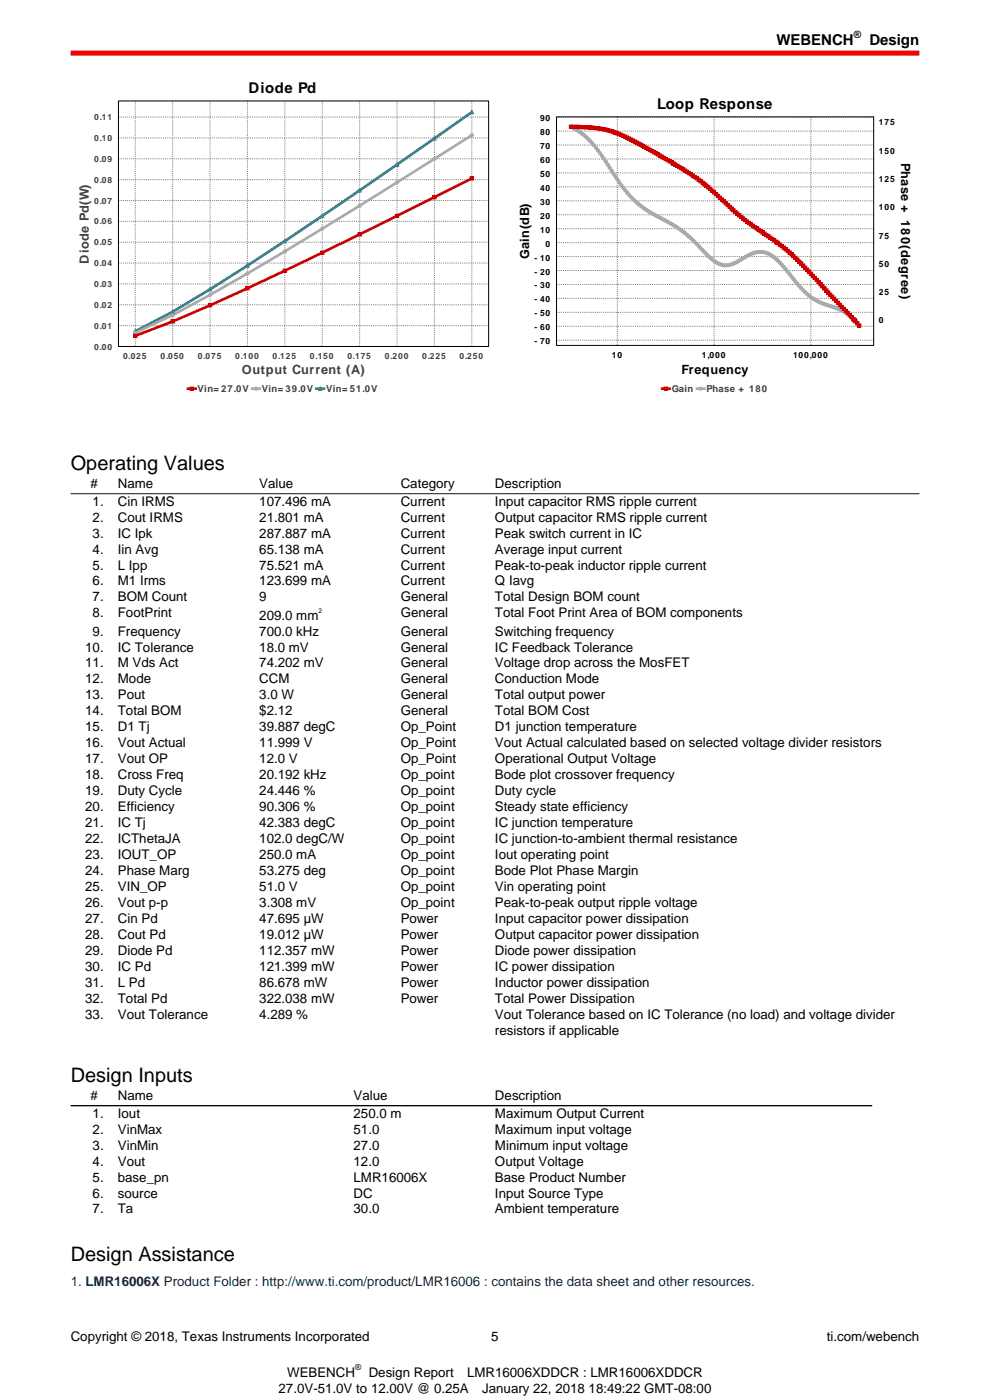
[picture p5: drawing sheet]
<svg xmlns="http://www.w3.org/2000/svg" width="210mm" height="297mm" viewBox="0 0 210 297" stroke-linecap="round" stroke-linejoin="round" font-family="sans-serif">
<defs><g id="words">
<g font-size="4.2">
<text x="15" y="99.7">Operating Values</text>
<text x="15" y="229.6">Design Inputs</text>
<text x="15" y="267.5">Design Assistance</text>
</g>
<g font-size="3.2">
<text x="164.7" y="9.6">WEBENCH</text>
<text x="184.4" y="9.6">Design</text>
</g>
<g font-size="3.1">
<text x="52.7" y="19.7">Diode Pd</text>
<text x="139.4" y="23.1">Loop Response</text>
</g>
<g font-size="2.8">
<text x="19.2" y="103.6">#</text>
<text x="19.6" y="107.3">1.</text>
<text x="25" y="103.6">Name</text>
<text x="25" y="107.3">Cin IRMS</text>
<text x="55" y="103.6">Value</text>
<text x="55" y="107.3">107.496 mA</text>
<text x="85" y="103.6">Category</text>
<text x="85" y="107.3">Current</text>
<text x="105" y="103.6">Description</text>
<text x="105" y="107.3">Input capacitor RMS ripple current</text>
<text x="19.6" y="110.7">2.</text>
<text x="25" y="110.7">Cout IRMS</text>
<text x="55" y="110.7">21.801 mA</text>
<text x="85" y="110.7">Current</text>
<text x="105" y="110.7">Output capacitor RMS ripple current</text>
<text x="19.6" y="114">3.</text>
<text x="19.6" y="117.4">4.</text>
<text x="25" y="114">IC Ipk</text>
<text x="25" y="117.4">Iin Avg</text>
<text x="55" y="114">287.887 mA</text>
<text x="55" y="117.4">65.138 mA</text>
<text x="85" y="114">Current</text>
<text x="85" y="117.4">Current</text>
<text x="105" y="114">Peak switch current in IC</text>
<text x="105" y="117.4">Average input current</text>
<text x="19.6" y="120.8">5.</text>
<text x="19.6" y="124.2">6.</text>
<text x="25" y="120.8">L Ipp</text>
<text x="25" y="124.2">M1 Irms</text>
<text x="55" y="120.8">75.521 mA</text>
<text x="55" y="124.2">123.699 mA</text>
<text x="85" y="120.8">Current</text>
<text x="85" y="124.2">Current</text>
<text x="105" y="120.8">Peak-to-peak inductor ripple current</text>
<text x="105" y="124.2">Q Iavg</text>
<text x="19.6" y="127.6">7.</text>
<text x="19.6" y="131">8.</text>
<text x="25" y="127.6">BOM Count</text>
<text x="25" y="131">FootPrint</text>
<text x="55" y="127.6">9</text>
<text x="55" y="131.4">209.0 mm</text>
<text x="85" y="127.6">General</text>
<text x="85" y="131">General</text>
<text x="105" y="127.6">Total Design BOM count</text>
<text x="105" y="131">Total Foot Print Area of BOM components</text>
<text x="19.6" y="134.8">9.</text>
<text x="25" y="134.8">Frequency</text>
<text x="55" y="134.8">700.0 kHz</text>
<text x="85" y="134.8">General</text>
<text x="105" y="134.8">Switching frequency</text>
<text x="18.1" y="138.2">10.</text>
<text x="18.1" y="141.6">11.</text>
<text x="25" y="138.2">IC Tolerance</text>
<text x="25" y="141.6">M Vds Act</text>
<text x="55" y="138.2">18.0 mV</text>
<text x="55" y="141.6">74.202 mV</text>
<text x="85" y="138.2">General</text>
<text x="85" y="141.6">General</text>
<text x="105" y="138.2">IC Feedback Tolerance</text>
<text x="105" y="141.6">Voltage drop across the MosFET</text>
<text x="18.1" y="145">12.</text>
<text x="18.1" y="148.4">13.</text>
<text x="25" y="145">Mode</text>
<text x="25" y="148.4">Pout</text>
<text x="55" y="145">CCM</text>
<text x="55" y="148.4">3.0 W</text>
<text x="85" y="145">General</text>
<text x="85" y="148.4">General</text>
<text x="105" y="145">Conduction Mode</text>
<text x="105" y="148.4">Total output power</text>
<text x="18.1" y="151.8">14.</text>
<text x="18.1" y="155.1">15.</text>
<text x="25" y="151.8">Total BOM</text>
<text x="25" y="155.1">D1 Tj</text>
<text x="55" y="151.8">$2.12</text>
<text x="55" y="155.1">39.887 degC</text>
<text x="85" y="151.8">General</text>
<text x="85" y="155.1">Op_Point</text>
<text x="105" y="151.8">Total BOM Cost</text>
<text x="105" y="155.1">D1 junction temperature</text>
<text x="18.1" y="158.5">16.</text>
<text x="18.1" y="161.9">17.</text>
<text x="25" y="158.5">Vout Actual</text>
<text x="25" y="161.9">Vout OP</text>
<text x="55" y="158.5">11.999 V</text>
<text x="55" y="161.9">12.0 V</text>
<text x="85" y="158.5">Op_Point</text>
<text x="85" y="161.9">Op_Point</text>
<text x="105" y="158.5">Vout Actual calculated based on selected voltage divider resistors</text>
<text x="105" y="161.9">Operational Output Voltage</text>
<text x="18.1" y="165.3">18.</text>
<text x="25" y="165.3">Cross Freq</text>
<text x="55" y="165.3">20.192 kHz</text>
<text x="85" y="165.3">Op_point</text>
<text x="105" y="165.3">Bode plot crossover frequency</text>
<text x="18.1" y="168.7">19.</text>
<text x="18.1" y="172.1">20.</text>
<text x="25" y="168.7">Duty Cycle</text>
<text x="25" y="172.1">Efficiency</text>
<text x="55" y="168.7">24.446 %</text>
<text x="55" y="172.1">90.306 %</text>
<text x="85" y="168.7">Op_point</text>
<text x="85" y="172.1">Op_point</text>
<text x="105" y="168.7">Duty cycle</text>
<text x="105" y="172.1">Steady state efficiency</text>
<text x="18.1" y="175.5">21.</text>
<text x="18.1" y="178.9">22.</text>
<text x="25" y="175.5">IC Tj</text>
<text x="25" y="178.9">ICThetaJA</text>
<text x="55" y="175.5">42.383 degC</text>
<text x="55" y="178.9">102.0 degC/W</text>
<text x="85" y="175.5">Op_point</text>
<text x="85" y="178.9">Op_point</text>
<text x="105" y="175.5">IC junction temperature</text>
<text x="105" y="178.9">IC junction-to-ambient thermal resistance</text>
<text x="18.1" y="182.2">23.</text>
<text x="18.1" y="185.6">24.</text>
<text x="25" y="182.2">IOUT_OP</text>
<text x="25" y="185.6">Phase Marg</text>
<text x="55" y="182.2">250.0 mA</text>
<text x="55" y="185.6">53.275 deg</text>
<text x="85" y="182.2">Op_point</text>
<text x="85" y="185.6">Op_point</text>
<text x="105" y="182.2">Iout operating point</text>
<text x="105" y="185.6">Bode Plot Phase Margin</text>
<text x="18.1" y="189">25.</text>
<text x="25" y="189">VIN_OP</text>
<text x="55" y="189">51.0 V</text>
<text x="85" y="189">Op_point</text>
<text x="105" y="189">Vin operating point</text>
<text x="18.1" y="192.4">26.</text>
<text x="18.1" y="195.8">27.</text>
<text x="25" y="192.4">Vout p-p</text>
<text x="25" y="195.8">Cin Pd</text>
<text x="55" y="192.4">3.308 mV</text>
<text x="55" y="195.8">47.695 µW</text>
<text x="85" y="192.4">Op_point</text>
<text x="85" y="195.8">Power</text>
<text x="105" y="192.4">Peak-to-peak output ripple voltage</text>
<text x="105" y="195.8">Input capacitor power dissipation</text>
<text x="18.1" y="199.2">28.</text>
<text x="18.1" y="202.6">29.</text>
<text x="25" y="199.2">Cout Pd</text>
<text x="25" y="202.6">Diode Pd</text>
<text x="55" y="199.2">19.012 µW</text>
<text x="55" y="202.6">112.357 mW</text>
<text x="85" y="199.2">Power</text>
<text x="85" y="202.6">Power</text>
<text x="105" y="199.2">Output capacitor power dissipation</text>
<text x="105" y="202.6">Diode power dissipation</text>
<text x="18.1" y="205.9">30.</text>
<text x="18.1" y="209.3">31.</text>
<text x="25" y="205.9">IC Pd</text>
<text x="25" y="209.3">L Pd</text>
<text x="55" y="205.9">121.399 mW</text>
<text x="55" y="209.3">86.678 mW</text>
<text x="85" y="205.9">Power</text>
<text x="85" y="209.3">Power</text>
<text x="105" y="205.9">IC power dissipation</text>
<text x="105" y="209.3">Inductor power dissipation</text>
<text x="18.1" y="212.7">32.</text>
<text x="25" y="212.7">Total Pd</text>
<text x="55" y="212.7">322.038 mW</text>
<text x="85" y="212.7">Power</text>
<text x="105" y="212.7">Total Power Dissipation</text>
<text x="18.1" y="216.1">33.</text>
<text x="25" y="216.1">Vout Tolerance</text>
<text x="55" y="216.1">4.289 %</text>
<text x="105" y="216.1">Vout Tolerance based on IC Tolerance (no load) and voltage divider</text>
<text x="105" y="219.5">resistors if applicable</text>
<text x="19.2" y="233.5">#</text>
<text x="25" y="233.5">Name</text>
<text x="75" y="233.5">Value</text>
<text x="105" y="233.5">Description</text>
<text x="19.6" y="237.1">1.</text>
<text x="25" y="237.1">Iout</text>
<text x="75" y="237.1">250.0 m</text>
<text x="105" y="237.1">Maximum Output Current</text>
<text x="19.6" y="240.5">2.</text>
<text x="19.6" y="243.9">3.</text>
<text x="25" y="240.5">VinMax</text>
<text x="25" y="243.9">VinMin</text>
<text x="75" y="240.5">51.0</text>
<text x="75" y="243.9">27.0</text>
<text x="105" y="240.5">Maximum input voltage</text>
<text x="105" y="243.9">Minimum input voltage</text>
<text x="19.6" y="247.3">4.</text>
<text x="19.6" y="250.7">5.</text>
<text x="25" y="247.3">Vout</text>
<text x="25" y="250.7">base_pn</text>
<text x="75" y="247.3">12.0</text>
<text x="75" y="250.7">LMR16006X</text>
<text x="105" y="247.3">Output Voltage</text>
<text x="105" y="250.7">Base Product Number</text>
<text x="19.6" y="254">6.</text>
<text x="19.6" y="257.4">7.</text>
<text x="25" y="254">source</text>
<text x="25" y="257.4">Ta</text>
<text x="75" y="254">DC</text>
<text x="75" y="257.4">30.0</text>
<text x="105" y="254">Input Source Type</text>
<text x="105" y="257.4">Ambient temperature</text>
<text x="15" y="284.4">Copyright © 2018, Texas Instruments Incorporated</text>
<text x="104.2" y="284.4">5</text>
<text x="175.4" y="284.4">ti.com/webench</text>
<text x="60.9" y="292">WEBENCH</text>
<text x="78.2" y="292">Design Report</text>
<text x="99.1" y="292">LMR16006XDDCR : LMR16006XDDCR</text>
<text x="59.1" y="295.4">27.0V-51.0V to 12.00V @ 0.25A</text>
<text x="102.3" y="295.4">January 22, 2018 18:49:22 GMT-08:00</text>
</g>
<text font-size="2.8" fill="#000080" x="15" y="272.8">1. LMR16006X Product Folder : http://www.ti.com/product/LMR16006 : contains the data sheet and other resources.</text>
<g font-size="2.7">
<text x="191.1" y="34.6" transform="rotate(90 191.1 34.6)">Phase + 180(degree)</text>
<text x="112.3" y="54.9" transform="rotate(-90 112.3 54.9)">Gain(dB)</text>
<text x="144.5" y="79.4">Frequency</text>
</g>
<g font-size="2.7" fill="#404040">
<text x="18.9" y="55.9" transform="rotate(-90 18.9 55.9)">Diode Pd(W)</text>
<text x="51.3" y="79.4">Output Current (A)</text>
</g>
<text font-size="2.1" x="181.1" y="8">®</text>
<g font-size="2" fill="#404040">
<text x="41.9" y="83.2">Vin= 27.0V</text>
<text x="55.5" y="83.2">Vin= 39.0V</text>
<text x="69.2" y="83.2">Vin= 51.0V</text>
<text x="142.5" y="83.2">Gain</text>
<text x="149.9" y="83.2">Phase + 180</text>
</g>
<g font-size="1.8" fill="#404040">
<text x="20" y="29.9">0.10</text>
<text x="20" y="25.5">0.11</text>
<text x="20" y="34.4">0.09</text>
<text x="20" y="38.8">0.08</text>
<text x="20" y="47.6">0.06</text>
<text x="20" y="43.2">0.07</text>
<text x="20" y="52.1">0.05</text>
<text x="20" y="56.5">0.04</text>
<text x="20" y="65.3">0.02</text>
<text x="20" y="60.9">0.03</text>
<text x="20" y="69.7">0.01</text>
<text x="20" y="74.2">0.00</text>
<text x="26.1" y="76.1">0.025</text>
<text x="34" y="76.1">0.050</text>
<text x="42" y="76.1">0.075</text>
<text x="49.9" y="76.1">0.100</text>
<text x="57.8" y="76.1">0.125</text>
<text x="65.8" y="76.1">0.150</text>
<text x="73.7" y="76.1">0.175</text>
<text x="81.6" y="76.1">0.200</text>
<text x="89.6" y="76.1">0.225</text>
<text x="97.5" y="76.1">0.250</text>
</g>
<g font-size="1.8">
<text x="114.5" y="28.7">80</text>
<text x="114.5" y="25.7">90</text>
<text x="186.4" y="26.6">175</text>
<text x="114.5" y="34.6">60</text>
<text x="114.5" y="31.6">70</text>
<text x="186.4" y="32.6">150</text>
<text x="114.5" y="40.5">40</text>
<text x="114.5" y="37.5">50</text>
<text x="186.4" y="38.6">125</text>
<text x="114.5" y="46.4">20</text>
<text x="114.5" y="43.5">30</text>
<text x="186.4" y="44.6">100</text>
<text x="114.5" y="49.4">10</text>
<text x="115.7" y="52.3">0</text>
<text x="186.4" y="50.6">75</text>
<text x="113.4" y="58.2">- 20</text>
<text x="113.4" y="55.3">- 10</text>
<text x="186.4" y="56.6">50</text>
<text x="113.4" y="64.2">- 40</text>
<text x="113.4" y="61.2">- 30</text>
<text x="186.4" y="62.6">25</text>
<text x="113.4" y="70.1">- 60</text>
<text x="113.4" y="67.1">- 50</text>
<text x="186.4" y="68.6">0</text>
<text x="113.4" y="73">- 70</text>
<text x="129.8" y="76">10</text>
<text x="148.9" y="76">1,000</text>
<text x="168.2" y="76">100,000</text>
<text x="75.3" y="290.6">®</text>
</g>
<text font-size="1.4" x="67.5" y="130">2</text>
</g></defs>
<path d="M15 11.3h180" fill="none" stroke="#f00" stroke-width="1.1" stroke-linecap="butt"/>
<g fill="#fff">
<path d="M15 16.6h90v67.5h-90z"/>
<path d="M39.5 80.9h41v3.1h-41z"/>
</g>
<path d="M39.9 82.5h1.6" fill="none" stroke="#c00" stroke-width=".56"/>
<path d="M40.3 82.1h.7v.7h-.7z" fill="#c00"/>
<path d="M40.3 82.1h.7v.7h-.7z" fill="none" stroke="#c00" stroke-width=".21"/>
<path d="M53.5 82.5h1.6" fill="none" stroke="#aaa" stroke-width=".56"/>
<circle cx="54.3" cy="82.5" r=".34" fill="#aaa"/>
<circle cx="54.3" cy="82.5" r=".34" fill="none" stroke="#aaa" stroke-width=".21"/>
<path d="M67.2 82.5h1.5" fill="none" stroke="#189" stroke-width=".56"/>
<path d="M67.9 82.1l.4 .7h-.7z" fill="#189"/>
<path d="M67.9 82.1l.4 .7h-.7z" fill="none" stroke="#189" stroke-width=".21"/>
<path d="M25.1 21.4h78.5v52.1h-78.5z" fill="#fff"/>
<g fill="none" stroke="#808080" stroke-width=".21" stroke-dasharray=".2 .2" stroke-linecap="butt">
<path d="M25.1 38.1h78.5M25.1 33.7h78.5M25.1 29.3h78.5M25.1 24.8h78.5M28.7 21.4v52.1M36.6 21.4v52.1M44.6 21.4v52.1M52.5 21.4v52.1M60.4 21.4v52.1M68.4 21.4v52.1M76.3 21.4v52.1M84.2 21.4v52.1"/>
<path d="M92.1 21.4v52.1M100.1 21.4v52.1M25.1 55.8h78.5M25.1 51.4h78.5M25.1 47h78.5M25.1 42.5h78.5M25.1 73.5h78.5M25.1 69.1h78.5M25.1 64.7h78.5M25.1 60.2h78.5"/>
</g>
<path d="M100.1 23.8l-23.8 16.6a713.8 713.8 0 0 1-39.7 25.7l-7.9 4.2" fill="none" stroke="#189" stroke-width=".56"/>
<path d="M100.1 28.7l-23.8 14.9a731.8 731.8 0 0 1-39.7 23.3l-7.9 3.7" fill="none" stroke="#aaa" stroke-width=".56"/>
<path d="M100.1 37.8l-8 4a965.5 965.5 0 0 1-55.5 26.4l-7.9 3" fill="none" stroke="#c00" stroke-width=".56"/>
<path d="M28.7 69.9l.3 .7h-.6z" fill="#189"/>
<path d="M28.7 69.9l.3 .7h-.6z" fill="none" stroke="#189" stroke-width=".21"/>
<path d="M36.6 65.8l.4 .7h-.7z" fill="#189"/>
<path d="M36.6 65.8l.4 .7h-.7z" fill="none" stroke="#189" stroke-width=".21"/>
<path d="M44.6 61l.3 .7h-.7z" fill="#189"/>
<path d="M44.6 61l.3 .7h-.7z" fill="none" stroke="#189" stroke-width=".21"/>
<path d="M52.5 56l.3 .7h-.6z" fill="#189"/>
<path d="M52.5 56l.3 .7h-.6z" fill="none" stroke="#189" stroke-width=".21"/>
<path d="M60.4 50.8l.4 .7h-.7z" fill="#189"/>
<path d="M60.4 50.8l.4 .7h-.7z" fill="none" stroke="#189" stroke-width=".21"/>
<path d="M68.4 45.5l.3 .7h-.7z" fill="#189"/>
<path d="M68.4 45.5l.3 .7h-.7z" fill="none" stroke="#189" stroke-width=".21"/>
<path d="M76.3 40.1l.3 .6h-.7z" fill="#189"/>
<path d="M76.3 40.1l.3 .6h-.7z" fill="none" stroke="#189" stroke-width=".21"/>
<path d="M84.2 34.6l.4 .6h-.7z" fill="#189"/>
<path d="M84.2 34.6l.4 .6h-.7z" fill="none" stroke="#189" stroke-width=".21"/>
<path d="M92.1 29l.4 .7h-.7z" fill="#189"/>
<path d="M92.1 29l.4 .7h-.7z" fill="none" stroke="#189" stroke-width=".21"/>
<path d="M100.1 23.5l.3 .6h-.7z" fill="#189"/>
<path d="M100.1 23.5l.3 .6h-.7z" fill="none" stroke="#189" stroke-width=".21"/>
<circle cx="28.7" cy="70.6" r=".34" fill="#aaa"/>
<circle cx="28.7" cy="70.6" r=".34" fill="none" stroke="#aaa" stroke-width=".21"/>
<circle cx="36.6" cy="66.9" r=".34" fill="#aaa"/>
<circle cx="36.6" cy="66.9" r=".34" fill="none" stroke="#aaa" stroke-width=".21"/>
<circle cx="44.6" cy="62.6" r=".34" fill="#aaa"/>
<circle cx="44.6" cy="62.6" r=".34" fill="none" stroke="#aaa" stroke-width=".21"/>
<circle cx="52.5" cy="58" r=".34" fill="#aaa"/>
<circle cx="52.5" cy="58" r=".34" fill="none" stroke="#aaa" stroke-width=".21"/>
<circle cx="60.4" cy="53.3" r=".34" fill="#aaa"/>
<circle cx="60.4" cy="53.3" r=".34" fill="none" stroke="#aaa" stroke-width=".21"/>
<circle cx="68.4" cy="48.5" r=".34" fill="#aaa"/>
<circle cx="68.4" cy="48.5" r=".34" fill="none" stroke="#aaa" stroke-width=".21"/>
<circle cx="76.3" cy="43.6" r=".34" fill="#aaa"/>
<circle cx="76.3" cy="43.6" r=".34" fill="none" stroke="#aaa" stroke-width=".21"/>
<circle cx="84.2" cy="38.7" r=".34" fill="#aaa"/>
<circle cx="84.2" cy="38.7" r=".34" fill="none" stroke="#aaa" stroke-width=".21"/>
<circle cx="92.1" cy="33.7" r=".34" fill="#aaa"/>
<circle cx="92.1" cy="33.7" r=".34" fill="none" stroke="#aaa" stroke-width=".21"/>
<circle cx="100.1" cy="28.7" r=".34" fill="#aaa"/>
<circle cx="100.1" cy="28.7" r=".34" fill="none" stroke="#aaa" stroke-width=".21"/>
<path d="M28.4 70.9h.6v.7h-.6z" fill="#c00"/>
<path d="M28.4 70.9h.6v.7h-.6z" fill="none" stroke="#c00" stroke-width=".21"/>
<path d="M36.3 67.9h.7v.6h-.7z" fill="#c00"/>
<path d="M36.3 67.9h.7v.6h-.7z" fill="none" stroke="#c00" stroke-width=".21"/>
<path d="M44.2 64.4h.7v.7h-.7z" fill="#c00"/>
<path d="M44.2 64.4h.7v.7h-.7z" fill="none" stroke="#c00" stroke-width=".21"/>
<path d="M52.2 60.8h.6v.7h-.6z" fill="#c00"/>
<path d="M52.2 60.8h.6v.7h-.6z" fill="none" stroke="#c00" stroke-width=".21"/>
<path d="M60.1 57.1h.7v.7h-.7z" fill="#c00"/>
<path d="M60.1 57.1h.7v.7h-.7z" fill="none" stroke="#c00" stroke-width=".21"/>
<path d="M68 53.3h.7v.6h-.7z" fill="#c00"/>
<path d="M68 53.3h.7v.6h-.7z" fill="none" stroke="#c00" stroke-width=".21"/>
<path d="M75.9 49.4h.7v.7h-.7z" fill="#c00"/>
<path d="M75.9 49.4h.7v.7h-.7z" fill="none" stroke="#c00" stroke-width=".21"/>
<path d="M83.9 45.5h.7v.6h-.7z" fill="#c00"/>
<path d="M83.9 45.5h.7v.6h-.7z" fill="none" stroke="#c00" stroke-width=".21"/>
<path d="M91.8 41.5h.7v.7h-.7z" fill="#c00"/>
<path d="M91.8 41.5h.7v.7h-.7z" fill="none" stroke="#c00" stroke-width=".21"/>
<path d="M99.7 37.5h.7v.7h-.7z" fill="#c00"/>
<path d="M99.7 37.5h.7v.7h-.7z" fill="none" stroke="#c00" stroke-width=".21"/>
<path d="M25.1 21.4h78.5v52.1h-78.5z" fill="none" stroke="#000" stroke-width=".21"/>
<g fill="#fff">
<path d="M105 16.6h90v67.5h-90z"/>
<path d="M140.1 80.9h23.2v3.1h-23.2z"/>
</g>
<path d="M140.5 82.5h1.5" fill="none" stroke="#c00" stroke-width=".56"/>
<path d="M140.9 82.1h.7v.7h-.7z" fill="#c00"/>
<path d="M140.9 82.1h.7v.7h-.7z" fill="none" stroke="#c00" stroke-width=".21"/>
<path d="M147.8 82.5h1.6" fill="none" stroke="#aaa" stroke-width=".56"/>
<circle cx="148.6" cy="82.5" r=".34" fill="#aaa"/>
<circle cx="148.6" cy="82.5" r=".34" fill="none" stroke="#aaa" stroke-width=".21"/>
<path d="M118 24.8h67.3v48.5h-67.3z" fill="#fff"/>
<g fill="none" stroke="#808080" stroke-width=".21" stroke-dasharray=".2 .2" stroke-linecap="butt">
<path d="M118 39.6h67.3M118 36.7h67.3M118 33.7h67.3M118 30.8h67.3M118 27.8h67.3M118 24.9h67.3M131 24.8v48.5M151.5 24.8v48.5M172 24.8v48.5M118 57.4h67.3M118 54.4h67.3M118 51.5h67.3"/>
<path d="M118 48.5h67.3M118 45.6h67.3M118 42.6h67.3M118 72.2h67.3M118 69.2h67.3M118 66.3h67.3M118 63.3h67.3M118 60.3h67.3"/>
</g>
<path d="M121.1 26.9a17.9 17.9 0 0 1 7.4 7.4 36.9 36.9 0 0 0 7 9 60.2 60.2 0 0 0 7.8 4.7 34.3 34.3 0 0 1 7 6.3 4.9 4.9 0 0 0 4.5 1.9l1.2-.5 1.2-.7a6.2 6.2 0 0 1 5.4-1.3 12.2 12.2 0 0 1 4.9 4.5 16.6 16.6 0 0 0 7 6.2l.4 .1a12.3 12.3 0 0 1 7.4 4.6" fill="none" stroke="#aaa" stroke-width=".56"/>
<circle cx="121.1" cy="26.9" r=".34" fill="#aaa"/>
<circle cx="121.1" cy="26.9" r=".34" fill="none" stroke="#aaa" stroke-width=".21"/>
<circle cx="121.5" cy="27.1" r=".34" fill="#aaa"/>
<circle cx="121.5" cy="27.1" r=".34" fill="none" stroke="#aaa" stroke-width=".21"/>
<circle cx="121.9" cy="27.3" r=".34" fill="#aaa"/>
<circle cx="121.9" cy="27.3" r=".34" fill="none" stroke="#aaa" stroke-width=".21"/>
<circle cx="122.3" cy="27.6" r=".34" fill="#aaa"/>
<circle cx="122.3" cy="27.6" r=".34" fill="none" stroke="#aaa" stroke-width=".21"/>
<circle cx="122.7" cy="27.8" r=".34" fill="#aaa"/>
<circle cx="122.7" cy="27.8" r=".34" fill="none" stroke="#aaa" stroke-width=".21"/>
<circle cx="123.2" cy="28.1" r=".34" fill="#aaa"/>
<circle cx="123.2" cy="28.1" r=".34" fill="none" stroke="#aaa" stroke-width=".21"/>
<circle cx="123.6" cy="28.4" r=".34" fill="#aaa"/>
<circle cx="123.6" cy="28.4" r=".34" fill="none" stroke="#aaa" stroke-width=".21"/>
<circle cx="124" cy="28.8" r=".34" fill="#aaa"/>
<circle cx="124" cy="28.8" r=".34" fill="none" stroke="#aaa" stroke-width=".21"/>
<circle cx="124.4" cy="29.1" r=".34" fill="#aaa"/>
<circle cx="124.4" cy="29.1" r=".34" fill="none" stroke="#aaa" stroke-width=".21"/>
<circle cx="124.8" cy="29.5" r=".34" fill="#aaa"/>
<circle cx="124.8" cy="29.5" r=".34" fill="none" stroke="#aaa" stroke-width=".21"/>
<circle cx="125.2" cy="29.9" r=".34" fill="#aaa"/>
<circle cx="125.2" cy="29.9" r=".34" fill="none" stroke="#aaa" stroke-width=".21"/>
<circle cx="125.6" cy="30.4" r=".34" fill="#aaa"/>
<circle cx="125.6" cy="30.4" r=".34" fill="none" stroke="#aaa" stroke-width=".21"/>
<circle cx="126" cy="30.9" r=".34" fill="#aaa"/>
<circle cx="126" cy="30.9" r=".34" fill="none" stroke="#aaa" stroke-width=".21"/>
<circle cx="126.4" cy="31.4" r=".34" fill="#aaa"/>
<circle cx="126.4" cy="31.4" r=".34" fill="none" stroke="#aaa" stroke-width=".21"/>
<circle cx="126.9" cy="31.9" r=".34" fill="#aaa"/>
<circle cx="126.9" cy="31.9" r=".34" fill="none" stroke="#aaa" stroke-width=".21"/>
<circle cx="127.3" cy="32.5" r=".34" fill="#aaa"/>
<circle cx="127.3" cy="32.5" r=".34" fill="none" stroke="#aaa" stroke-width=".21"/>
<circle cx="127.7" cy="33.1" r=".34" fill="#aaa"/>
<circle cx="127.7" cy="33.1" r=".34" fill="none" stroke="#aaa" stroke-width=".21"/>
<circle cx="128.1" cy="33.7" r=".34" fill="#aaa"/>
<circle cx="128.1" cy="33.7" r=".34" fill="none" stroke="#aaa" stroke-width=".21"/>
<circle cx="128.5" cy="34.3" r=".34" fill="#aaa"/>
<circle cx="128.5" cy="34.3" r=".34" fill="none" stroke="#aaa" stroke-width=".21"/>
<circle cx="128.9" cy="34.9" r=".34" fill="#aaa"/>
<circle cx="128.9" cy="34.9" r=".34" fill="none" stroke="#aaa" stroke-width=".21"/>
<circle cx="129.3" cy="35.6" r=".34" fill="#aaa"/>
<circle cx="129.3" cy="35.6" r=".34" fill="none" stroke="#aaa" stroke-width=".21"/>
<circle cx="129.7" cy="36.2" r=".34" fill="#aaa"/>
<circle cx="129.7" cy="36.2" r=".34" fill="none" stroke="#aaa" stroke-width=".21"/>
<circle cx="130.1" cy="36.8" r=".34" fill="#aaa"/>
<circle cx="130.1" cy="36.8" r=".34" fill="none" stroke="#aaa" stroke-width=".21"/>
<circle cx="130.5" cy="37.5" r=".34" fill="#aaa"/>
<circle cx="130.5" cy="37.5" r=".34" fill="none" stroke="#aaa" stroke-width=".21"/>
<circle cx="131" cy="38.1" r=".34" fill="#aaa"/>
<circle cx="131" cy="38.1" r=".34" fill="none" stroke="#aaa" stroke-width=".21"/>
<circle cx="131.4" cy="38.7" r=".34" fill="#aaa"/>
<circle cx="131.4" cy="38.7" r=".34" fill="none" stroke="#aaa" stroke-width=".21"/>
<circle cx="131.8" cy="39.3" r=".34" fill="#aaa"/>
<circle cx="131.8" cy="39.3" r=".34" fill="none" stroke="#aaa" stroke-width=".21"/>
<circle cx="132.2" cy="39.8" r=".34" fill="#aaa"/>
<circle cx="132.2" cy="39.8" r=".34" fill="none" stroke="#aaa" stroke-width=".21"/>
<circle cx="132.6" cy="40.3" r=".34" fill="#aaa"/>
<circle cx="132.6" cy="40.3" r=".34" fill="none" stroke="#aaa" stroke-width=".21"/>
<circle cx="133" cy="40.9" r=".34" fill="#aaa"/>
<circle cx="133" cy="40.9" r=".34" fill="none" stroke="#aaa" stroke-width=".21"/>
<circle cx="133.4" cy="41.3" r=".34" fill="#aaa"/>
<circle cx="133.4" cy="41.3" r=".34" fill="none" stroke="#aaa" stroke-width=".21"/>
<circle cx="133.8" cy="41.8" r=".34" fill="#aaa"/>
<circle cx="133.8" cy="41.8" r=".34" fill="none" stroke="#aaa" stroke-width=".21"/>
<circle cx="134.2" cy="42.2" r=".34" fill="#aaa"/>
<circle cx="134.2" cy="42.2" r=".34" fill="none" stroke="#aaa" stroke-width=".21"/>
<circle cx="134.7" cy="42.6" r=".34" fill="#aaa"/>
<circle cx="134.7" cy="42.6" r=".34" fill="none" stroke="#aaa" stroke-width=".21"/>
<circle cx="135.1" cy="43" r=".34" fill="#aaa"/>
<circle cx="135.1" cy="43" r=".34" fill="none" stroke="#aaa" stroke-width=".21"/>
<circle cx="135.5" cy="43.3" r=".34" fill="#aaa"/>
<circle cx="135.5" cy="43.3" r=".34" fill="none" stroke="#aaa" stroke-width=".21"/>
<circle cx="135.9" cy="43.7" r=".34" fill="#aaa"/>
<circle cx="135.9" cy="43.7" r=".34" fill="none" stroke="#aaa" stroke-width=".21"/>
<circle cx="136.3" cy="44" r=".34" fill="#aaa"/>
<circle cx="136.3" cy="44" r=".34" fill="none" stroke="#aaa" stroke-width=".21"/>
<circle cx="136.7" cy="44.3" r=".34" fill="#aaa"/>
<circle cx="136.7" cy="44.3" r=".34" fill="none" stroke="#aaa" stroke-width=".21"/>
<circle cx="137.1" cy="44.5" r=".34" fill="#aaa"/>
<circle cx="137.1" cy="44.5" r=".34" fill="none" stroke="#aaa" stroke-width=".21"/>
<circle cx="137.5" cy="44.8" r=".34" fill="#aaa"/>
<circle cx="137.5" cy="44.8" r=".34" fill="none" stroke="#aaa" stroke-width=".21"/>
<circle cx="137.9" cy="45" r=".34" fill="#aaa"/>
<circle cx="137.9" cy="45" r=".34" fill="none" stroke="#aaa" stroke-width=".21"/>
<circle cx="138.3" cy="45.3" r=".34" fill="#aaa"/>
<circle cx="138.3" cy="45.3" r=".34" fill="none" stroke="#aaa" stroke-width=".21"/>
<circle cx="138.8" cy="45.5" r=".34" fill="#aaa"/>
<circle cx="138.8" cy="45.5" r=".34" fill="none" stroke="#aaa" stroke-width=".21"/>
<circle cx="139.2" cy="45.7" r=".34" fill="#aaa"/>
<circle cx="139.2" cy="45.7" r=".34" fill="none" stroke="#aaa" stroke-width=".21"/>
<circle cx="139.6" cy="46" r=".34" fill="#aaa"/>
<circle cx="139.6" cy="46" r=".34" fill="none" stroke="#aaa" stroke-width=".21"/>
<circle cx="140" cy="46.2" r=".34" fill="#aaa"/>
<circle cx="140" cy="46.2" r=".34" fill="none" stroke="#aaa" stroke-width=".21"/>
<circle cx="140.4" cy="46.4" r=".34" fill="#aaa"/>
<circle cx="140.4" cy="46.4" r=".34" fill="none" stroke="#aaa" stroke-width=".21"/>
<circle cx="140.8" cy="46.6" r=".34" fill="#aaa"/>
<circle cx="140.8" cy="46.6" r=".34" fill="none" stroke="#aaa" stroke-width=".21"/>
<circle cx="141.2" cy="46.8" r=".34" fill="#aaa"/>
<circle cx="141.2" cy="46.8" r=".34" fill="none" stroke="#aaa" stroke-width=".21"/>
<circle cx="141.6" cy="47.1" r=".34" fill="#aaa"/>
<circle cx="141.6" cy="47.1" r=".34" fill="none" stroke="#aaa" stroke-width=".21"/>
<circle cx="142" cy="47.3" r=".34" fill="#aaa"/>
<circle cx="142" cy="47.3" r=".34" fill="none" stroke="#aaa" stroke-width=".21"/>
<circle cx="142.5" cy="47.5" r=".34" fill="#aaa"/>
<circle cx="142.5" cy="47.5" r=".34" fill="none" stroke="#aaa" stroke-width=".21"/>
<circle cx="142.9" cy="47.8" r=".34" fill="#aaa"/>
<circle cx="142.9" cy="47.8" r=".34" fill="none" stroke="#aaa" stroke-width=".21"/>
<circle cx="143.3" cy="48" r=".34" fill="#aaa"/>
<circle cx="143.3" cy="48" r=".34" fill="none" stroke="#aaa" stroke-width=".21"/>
<circle cx="143.7" cy="48.3" r=".34" fill="#aaa"/>
<circle cx="143.7" cy="48.3" r=".34" fill="none" stroke="#aaa" stroke-width=".21"/>
<circle cx="144.1" cy="48.6" r=".34" fill="#aaa"/>
<circle cx="144.1" cy="48.6" r=".34" fill="none" stroke="#aaa" stroke-width=".21"/>
<circle cx="144.5" cy="48.9" r=".34" fill="#aaa"/>
<circle cx="144.5" cy="48.9" r=".34" fill="none" stroke="#aaa" stroke-width=".21"/>
<circle cx="144.9" cy="49.2" r=".34" fill="#aaa"/>
<circle cx="144.9" cy="49.2" r=".34" fill="none" stroke="#aaa" stroke-width=".21"/>
<circle cx="145.3" cy="49.5" r=".34" fill="#aaa"/>
<circle cx="145.3" cy="49.5" r=".34" fill="none" stroke="#aaa" stroke-width=".21"/>
<circle cx="145.7" cy="49.8" r=".34" fill="#aaa"/>
<circle cx="145.7" cy="49.8" r=".34" fill="none" stroke="#aaa" stroke-width=".21"/>
<circle cx="146.1" cy="50.2" r=".34" fill="#aaa"/>
<circle cx="146.1" cy="50.2" r=".34" fill="none" stroke="#aaa" stroke-width=".21"/>
<circle cx="146.6" cy="50.6" r=".34" fill="#aaa"/>
<circle cx="146.6" cy="50.6" r=".34" fill="none" stroke="#aaa" stroke-width=".21"/>
<circle cx="147" cy="50.9" r=".34" fill="#aaa"/>
<circle cx="147" cy="50.9" r=".34" fill="none" stroke="#aaa" stroke-width=".21"/>
<circle cx="147.4" cy="51.3" r=".34" fill="#aaa"/>
<circle cx="147.4" cy="51.3" r=".34" fill="none" stroke="#aaa" stroke-width=".21"/>
<circle cx="147.8" cy="51.8" r=".34" fill="#aaa"/>
<circle cx="147.8" cy="51.8" r=".34" fill="none" stroke="#aaa" stroke-width=".21"/>
<circle cx="148.2" cy="52.2" r=".34" fill="#aaa"/>
<circle cx="148.2" cy="52.2" r=".34" fill="none" stroke="#aaa" stroke-width=".21"/>
<circle cx="148.6" cy="52.6" r=".34" fill="#aaa"/>
<circle cx="148.6" cy="52.6" r=".34" fill="none" stroke="#aaa" stroke-width=".21"/>
<circle cx="149" cy="53.1" r=".34" fill="#aaa"/>
<circle cx="149" cy="53.1" r=".34" fill="none" stroke="#aaa" stroke-width=".21"/>
<circle cx="149.4" cy="53.5" r=".34" fill="#aaa"/>
<circle cx="149.4" cy="53.5" r=".34" fill="none" stroke="#aaa" stroke-width=".21"/>
<circle cx="149.8" cy="53.9" r=".34" fill="#aaa"/>
<circle cx="149.8" cy="53.9" r=".34" fill="none" stroke="#aaa" stroke-width=".21"/>
<circle cx="150.3" cy="54.3" r=".34" fill="#aaa"/>
<circle cx="150.3" cy="54.3" r=".34" fill="none" stroke="#aaa" stroke-width=".21"/>
<circle cx="150.7" cy="54.7" r=".34" fill="#aaa"/>
<circle cx="150.7" cy="54.7" r=".34" fill="none" stroke="#aaa" stroke-width=".21"/>
<circle cx="151.1" cy="55" r=".34" fill="#aaa"/>
<circle cx="151.1" cy="55" r=".34" fill="none" stroke="#aaa" stroke-width=".21"/>
<circle cx="151.5" cy="55.4" r=".34" fill="#aaa"/>
<circle cx="151.5" cy="55.4" r=".34" fill="none" stroke="#aaa" stroke-width=".21"/>
<circle cx="151.9" cy="55.6" r=".34" fill="#aaa"/>
<circle cx="151.9" cy="55.6" r=".34" fill="none" stroke="#aaa" stroke-width=".21"/>
<circle cx="152.3" cy="55.9" r=".34" fill="#aaa"/>
<circle cx="152.3" cy="55.9" r=".34" fill="none" stroke="#aaa" stroke-width=".21"/>
<circle cx="152.7" cy="56.1" r=".34" fill="#aaa"/>
<circle cx="152.7" cy="56.1" r=".34" fill="none" stroke="#aaa" stroke-width=".21"/>
<circle cx="153.1" cy="56.2" r=".34" fill="#aaa"/>
<circle cx="153.1" cy="56.2" r=".34" fill="none" stroke="#aaa" stroke-width=".21"/>
<circle cx="153.5" cy="56.3" r=".34" fill="#aaa"/>
<circle cx="153.5" cy="56.3" r=".34" fill="none" stroke="#aaa" stroke-width=".21"/>
<circle cx="153.9" cy="56.3" r=".34" fill="#aaa"/>
<circle cx="153.9" cy="56.3" r=".34" fill="none" stroke="#aaa" stroke-width=".21"/>
<circle cx="154.4" cy="56.3" r=".34" fill="#aaa"/>
<circle cx="154.4" cy="56.3" r=".34" fill="none" stroke="#aaa" stroke-width=".21"/>
<circle cx="154.8" cy="56.2" r=".34" fill="#aaa"/>
<circle cx="154.8" cy="56.2" r=".34" fill="none" stroke="#aaa" stroke-width=".21"/>
<circle cx="155.2" cy="56.1" r=".34" fill="#aaa"/>
<circle cx="155.2" cy="56.1" r=".34" fill="none" stroke="#aaa" stroke-width=".21"/>
<circle cx="155.6" cy="55.9" r=".34" fill="#aaa"/>
<circle cx="155.6" cy="55.9" r=".34" fill="none" stroke="#aaa" stroke-width=".21"/>
<circle cx="156" cy="55.7" r=".34" fill="#aaa"/>
<circle cx="156" cy="55.7" r=".34" fill="none" stroke="#aaa" stroke-width=".21"/>
<circle cx="156.4" cy="55.5" r=".34" fill="#aaa"/>
<circle cx="156.4" cy="55.5" r=".34" fill="none" stroke="#aaa" stroke-width=".21"/>
<circle cx="156.8" cy="55.3" r=".34" fill="#aaa"/>
<circle cx="156.8" cy="55.3" r=".34" fill="none" stroke="#aaa" stroke-width=".21"/>
<circle cx="157.2" cy="55" r=".34" fill="#aaa"/>
<circle cx="157.2" cy="55" r=".34" fill="none" stroke="#aaa" stroke-width=".21"/>
<circle cx="157.6" cy="54.8" r=".34" fill="#aaa"/>
<circle cx="157.6" cy="54.8" r=".34" fill="none" stroke="#aaa" stroke-width=".21"/>
<circle cx="158" cy="54.5" r=".34" fill="#aaa"/>
<circle cx="158" cy="54.5" r=".34" fill="none" stroke="#aaa" stroke-width=".21"/>
<circle cx="158.5" cy="54.3" r=".34" fill="#aaa"/>
<circle cx="158.5" cy="54.3" r=".34" fill="none" stroke="#aaa" stroke-width=".21"/>
<circle cx="158.9" cy="54.1" r=".34" fill="#aaa"/>
<circle cx="158.9" cy="54.1" r=".34" fill="none" stroke="#aaa" stroke-width=".21"/>
<circle cx="159.3" cy="53.9" r=".34" fill="#aaa"/>
<circle cx="159.3" cy="53.9" r=".34" fill="none" stroke="#aaa" stroke-width=".21"/>
<circle cx="159.7" cy="53.7" r=".34" fill="#aaa"/>
<circle cx="159.7" cy="53.7" r=".34" fill="none" stroke="#aaa" stroke-width=".21"/>
<circle cx="160.1" cy="53.6" r=".34" fill="#aaa"/>
<circle cx="160.1" cy="53.6" r=".34" fill="none" stroke="#aaa" stroke-width=".21"/>
<circle cx="160.5" cy="53.5" r=".34" fill="#aaa"/>
<circle cx="160.5" cy="53.5" r=".34" fill="none" stroke="#aaa" stroke-width=".21"/>
<circle cx="160.9" cy="53.5" r=".34" fill="#aaa"/>
<circle cx="160.9" cy="53.5" r=".34" fill="none" stroke="#aaa" stroke-width=".21"/>
<circle cx="161.3" cy="53.4" r=".34" fill="#aaa"/>
<circle cx="161.3" cy="53.4" r=".34" fill="none" stroke="#aaa" stroke-width=".21"/>
<circle cx="161.7" cy="53.5" r=".34" fill="#aaa"/>
<circle cx="161.7" cy="53.5" r=".34" fill="none" stroke="#aaa" stroke-width=".21"/>
<circle cx="162.2" cy="53.5" r=".34" fill="#aaa"/>
<circle cx="162.2" cy="53.5" r=".34" fill="none" stroke="#aaa" stroke-width=".21"/>
<circle cx="162.6" cy="53.7" r=".34" fill="#aaa"/>
<circle cx="162.6" cy="53.7" r=".34" fill="none" stroke="#aaa" stroke-width=".21"/>
<circle cx="163" cy="53.8" r=".34" fill="#aaa"/>
<circle cx="163" cy="53.8" r=".34" fill="none" stroke="#aaa" stroke-width=".21"/>
<circle cx="163.4" cy="54" r=".34" fill="#aaa"/>
<circle cx="163.4" cy="54" r=".34" fill="none" stroke="#aaa" stroke-width=".21"/>
<circle cx="163.8" cy="54.3" r=".34" fill="#aaa"/>
<circle cx="163.8" cy="54.3" r=".34" fill="none" stroke="#aaa" stroke-width=".21"/>
<circle cx="164.2" cy="54.6" r=".34" fill="#aaa"/>
<circle cx="164.2" cy="54.6" r=".34" fill="none" stroke="#aaa" stroke-width=".21"/>
<circle cx="164.6" cy="54.9" r=".34" fill="#aaa"/>
<circle cx="164.6" cy="54.9" r=".34" fill="none" stroke="#aaa" stroke-width=".21"/>
<circle cx="164.9" cy="55.2" r=".34" fill="#aaa"/>
<circle cx="164.9" cy="55.2" r=".34" fill="none" stroke="#aaa" stroke-width=".21"/>
<circle cx="165" cy="55.3" r=".34" fill="#aaa"/>
<circle cx="165" cy="55.3" r=".34" fill="none" stroke="#aaa" stroke-width=".21"/>
<circle cx="165.4" cy="55.7" r=".34" fill="#aaa"/>
<circle cx="165.4" cy="55.7" r=".34" fill="none" stroke="#aaa" stroke-width=".21"/>
<circle cx="165.8" cy="56.2" r=".34" fill="#aaa"/>
<circle cx="165.8" cy="56.2" r=".34" fill="none" stroke="#aaa" stroke-width=".21"/>
<circle cx="166.3" cy="56.6" r=".34" fill="#aaa"/>
<circle cx="166.3" cy="56.6" r=".34" fill="none" stroke="#aaa" stroke-width=".21"/>
<circle cx="166.7" cy="57.1" r=".34" fill="#aaa"/>
<circle cx="166.7" cy="57.1" r=".34" fill="none" stroke="#aaa" stroke-width=".21"/>
<circle cx="167.1" cy="57.6" r=".34" fill="#aaa"/>
<circle cx="167.1" cy="57.6" r=".34" fill="none" stroke="#aaa" stroke-width=".21"/>
<circle cx="167.5" cy="58.2" r=".34" fill="#aaa"/>
<circle cx="167.5" cy="58.2" r=".34" fill="none" stroke="#aaa" stroke-width=".21"/>
<circle cx="167.9" cy="58.7" r=".34" fill="#aaa"/>
<circle cx="167.9" cy="58.7" r=".34" fill="none" stroke="#aaa" stroke-width=".21"/>
<circle cx="168.3" cy="59.2" r=".34" fill="#aaa"/>
<circle cx="168.3" cy="59.2" r=".34" fill="none" stroke="#aaa" stroke-width=".21"/>
<circle cx="168.7" cy="59.7" r=".34" fill="#aaa"/>
<circle cx="168.7" cy="59.7" r=".34" fill="none" stroke="#aaa" stroke-width=".21"/>
<circle cx="169.1" cy="60.2" r=".34" fill="#aaa"/>
<circle cx="169.1" cy="60.2" r=".34" fill="none" stroke="#aaa" stroke-width=".21"/>
<circle cx="169.5" cy="60.7" r=".34" fill="#aaa"/>
<circle cx="169.5" cy="60.7" r=".34" fill="none" stroke="#aaa" stroke-width=".21"/>
<circle cx="170" cy="61.1" r=".34" fill="#aaa"/>
<circle cx="170" cy="61.1" r=".34" fill="none" stroke="#aaa" stroke-width=".21"/>
<circle cx="170.4" cy="61.6" r=".34" fill="#aaa"/>
<circle cx="170.4" cy="61.6" r=".34" fill="none" stroke="#aaa" stroke-width=".21"/>
<circle cx="170.8" cy="62" r=".34" fill="#aaa"/>
<circle cx="170.8" cy="62" r=".34" fill="none" stroke="#aaa" stroke-width=".21"/>
<circle cx="171.2" cy="62.3" r=".34" fill="#aaa"/>
<circle cx="171.2" cy="62.3" r=".34" fill="none" stroke="#aaa" stroke-width=".21"/>
<circle cx="171.6" cy="62.7" r=".34" fill="#aaa"/>
<circle cx="171.6" cy="62.7" r=".34" fill="none" stroke="#aaa" stroke-width=".21"/>
<circle cx="172" cy="63" r=".34" fill="#aaa"/>
<circle cx="172" cy="63" r=".34" fill="none" stroke="#aaa" stroke-width=".21"/>
<circle cx="172.4" cy="63.3" r=".34" fill="#aaa"/>
<circle cx="172.4" cy="63.3" r=".34" fill="none" stroke="#aaa" stroke-width=".21"/>
<circle cx="172.8" cy="63.6" r=".34" fill="#aaa"/>
<circle cx="172.8" cy="63.6" r=".34" fill="none" stroke="#aaa" stroke-width=".21"/>
<circle cx="173.2" cy="63.8" r=".34" fill="#aaa"/>
<circle cx="173.2" cy="63.8" r=".34" fill="none" stroke="#aaa" stroke-width=".21"/>
<circle cx="173.6" cy="64" r=".34" fill="#aaa"/>
<circle cx="173.6" cy="64" r=".34" fill="none" stroke="#aaa" stroke-width=".21"/>
<circle cx="174.1" cy="64.2" r=".34" fill="#aaa"/>
<circle cx="174.1" cy="64.2" r=".34" fill="none" stroke="#aaa" stroke-width=".21"/>
<circle cx="174.5" cy="64.4" r=".34" fill="#aaa"/>
<circle cx="174.5" cy="64.4" r=".34" fill="none" stroke="#aaa" stroke-width=".21"/>
<circle cx="174.9" cy="64.5" r=".34" fill="#aaa"/>
<circle cx="174.9" cy="64.5" r=".34" fill="none" stroke="#aaa" stroke-width=".21"/>
<circle cx="175.3" cy="64.7" r=".34" fill="#aaa"/>
<circle cx="175.3" cy="64.7" r=".34" fill="none" stroke="#aaa" stroke-width=".21"/>
<circle cx="175.7" cy="64.8" r=".34" fill="#aaa"/>
<circle cx="175.7" cy="64.8" r=".34" fill="none" stroke="#aaa" stroke-width=".21"/>
<circle cx="176.1" cy="64.9" r=".34" fill="#aaa"/>
<circle cx="176.1" cy="64.9" r=".34" fill="none" stroke="#aaa" stroke-width=".21"/>
<circle cx="176.5" cy="65.1" r=".34" fill="#aaa"/>
<circle cx="176.5" cy="65.1" r=".34" fill="none" stroke="#aaa" stroke-width=".21"/>
<circle cx="176.9" cy="65.2" r=".34" fill="#aaa"/>
<circle cx="176.9" cy="65.2" r=".34" fill="none" stroke="#aaa" stroke-width=".21"/>
<circle cx="177.3" cy="65.3" r=".34" fill="#aaa"/>
<circle cx="177.3" cy="65.3" r=".34" fill="none" stroke="#aaa" stroke-width=".21"/>
<circle cx="177.8" cy="65.5" r=".34" fill="#aaa"/>
<circle cx="177.8" cy="65.5" r=".34" fill="none" stroke="#aaa" stroke-width=".21"/>
<circle cx="178.2" cy="65.7" r=".34" fill="#aaa"/>
<circle cx="178.2" cy="65.7" r=".34" fill="none" stroke="#aaa" stroke-width=".21"/>
<circle cx="178.6" cy="65.9" r=".34" fill="#aaa"/>
<circle cx="178.6" cy="65.9" r=".34" fill="none" stroke="#aaa" stroke-width=".21"/>
<circle cx="179" cy="66.1" r=".34" fill="#aaa"/>
<circle cx="179" cy="66.1" r=".34" fill="none" stroke="#aaa" stroke-width=".21"/>
<circle cx="179.4" cy="66.4" r=".34" fill="#aaa"/>
<circle cx="179.4" cy="66.4" r=".34" fill="none" stroke="#aaa" stroke-width=".21"/>
<circle cx="179.8" cy="66.7" r=".34" fill="#aaa"/>
<circle cx="179.8" cy="66.7" r=".34" fill="none" stroke="#aaa" stroke-width=".21"/>
<circle cx="180.2" cy="67" r=".34" fill="#aaa"/>
<circle cx="180.2" cy="67" r=".34" fill="none" stroke="#aaa" stroke-width=".21"/>
<circle cx="180.6" cy="67.3" r=".34" fill="#aaa"/>
<circle cx="180.6" cy="67.3" r=".34" fill="none" stroke="#aaa" stroke-width=".21"/>
<circle cx="181" cy="67.7" r=".34" fill="#aaa"/>
<circle cx="181" cy="67.7" r=".34" fill="none" stroke="#aaa" stroke-width=".21"/>
<circle cx="181.3" cy="67.9" r=".34" fill="#aaa"/>
<circle cx="181.3" cy="67.9" r=".34" fill="none" stroke="#aaa" stroke-width=".21"/>
<circle cx="181.4" cy="68.1" r=".34" fill="#aaa"/>
<circle cx="181.4" cy="68.1" r=".34" fill="none" stroke="#aaa" stroke-width=".21"/>
<circle cx="181.9" cy="68.6" r=".34" fill="#aaa"/>
<circle cx="181.9" cy="68.6" r=".34" fill="none" stroke="#aaa" stroke-width=".21"/>
<circle cx="182.3" cy="69.1" r=".34" fill="#aaa"/>
<circle cx="182.3" cy="69.1" r=".34" fill="none" stroke="#aaa" stroke-width=".21"/>
<path d="M121.1 26.9a23.7 23.7 0 0 1 13.1 2.9l8.7 4.9a55.6 55.6 0 0 1 12.7 9.9l2.9 2.4 4.1 2.9a48.2 48.2 0 0 1 10.2 9.1l9.5 10.1" fill="none" stroke="#c00" stroke-width=".56"/>
<path d="M120.8 26.6h.6v.6h-.6z" fill="#c00"/>
<path d="M120.8 26.6h.6v.6h-.6z" fill="none" stroke="#c00" stroke-width=".21"/>
<path d="M121.2 26.6h.7v.6h-.7z" fill="#c00"/>
<path d="M121.2 26.6h.7v.6h-.7z" fill="none" stroke="#c00" stroke-width=".21"/>
<path d="M121.6 26.6h.7v.7h-.7z" fill="#c00"/>
<path d="M121.6 26.6h.7v.7h-.7z" fill="none" stroke="#c00" stroke-width=".21"/>
<path d="M122 26.6h.7v.7h-.7z" fill="#c00"/>
<path d="M122 26.6h.7v.7h-.7z" fill="none" stroke="#c00" stroke-width=".21"/>
<path d="M122.4 26.6h.7v.7h-.7z" fill="#c00"/>
<path d="M122.4 26.6h.7v.7h-.7z" fill="none" stroke="#c00" stroke-width=".21"/>
<path d="M122.8 26.6h.7v.7h-.7z" fill="#c00"/>
<path d="M122.8 26.6h.7v.7h-.7z" fill="none" stroke="#c00" stroke-width=".21"/>
<path d="M123.2 26.6h.7v.7h-.7z" fill="#c00"/>
<path d="M123.2 26.6h.7v.7h-.7z" fill="none" stroke="#c00" stroke-width=".21"/>
<path d="M123.6 26.6h.7v.7h-.7z" fill="#c00"/>
<path d="M123.6 26.6h.7v.7h-.7z" fill="none" stroke="#c00" stroke-width=".21"/>
<path d="M124.1 26.7h.6v.6h-.6z" fill="#c00"/>
<path d="M124.1 26.7h.6v.6h-.6z" fill="none" stroke="#c00" stroke-width=".21"/>
<path d="M124.5 26.7h.6v.7h-.6z" fill="#c00"/>
<path d="M124.5 26.7h.6v.7h-.6z" fill="none" stroke="#c00" stroke-width=".21"/>
<path d="M124.9 26.7h.6v.7h-.6z" fill="#c00"/>
<path d="M124.9 26.7h.6v.7h-.6z" fill="none" stroke="#c00" stroke-width=".21"/>
<path d="M125.3 26.8h.7v.6h-.7z" fill="#c00"/>
<path d="M125.3 26.8h.7v.6h-.7z" fill="none" stroke="#c00" stroke-width=".21"/>
<path d="M125.7 26.8h.7v.7h-.7z" fill="#c00"/>
<path d="M125.7 26.8h.7v.7h-.7z" fill="none" stroke="#c00" stroke-width=".21"/>
<path d="M126.1 26.8h.7v.7h-.7z" fill="#c00"/>
<path d="M126.1 26.8h.7v.7h-.7z" fill="none" stroke="#c00" stroke-width=".21"/>
<path d="M126.5 26.9h.7v.7h-.7z" fill="#c00"/>
<path d="M126.5 26.9h.7v.7h-.7z" fill="none" stroke="#c00" stroke-width=".21"/>
<path d="M126.9 27h.7v.6h-.7z" fill="#c00"/>
<path d="M126.9 27h.7v.6h-.7z" fill="none" stroke="#c00" stroke-width=".21"/>
<path d="M127.3 27h.7v.7h-.7z" fill="#c00"/>
<path d="M127.3 27h.7v.7h-.7z" fill="none" stroke="#c00" stroke-width=".21"/>
<path d="M127.7 27.1h.7v.7h-.7z" fill="#c00"/>
<path d="M127.7 27.1h.7v.7h-.7z" fill="none" stroke="#c00" stroke-width=".21"/>
<path d="M128.2 27.2h.6v.7h-.6z" fill="#c00"/>
<path d="M128.2 27.2h.6v.7h-.6z" fill="none" stroke="#c00" stroke-width=".21"/>
<path d="M128.6 27.3h.6v.7h-.6z" fill="#c00"/>
<path d="M128.6 27.3h.6v.7h-.6z" fill="none" stroke="#c00" stroke-width=".21"/>
<path d="M129 27.4h.7v.7h-.7z" fill="#c00"/>
<path d="M129 27.4h.7v.7h-.7z" fill="none" stroke="#c00" stroke-width=".21"/>
<path d="M129.4 27.5h.7v.7h-.7z" fill="#c00"/>
<path d="M129.4 27.5h.7v.7h-.7z" fill="none" stroke="#c00" stroke-width=".21"/>
<path d="M129.8 27.7h.7v.6h-.7z" fill="#c00"/>
<path d="M129.8 27.7h.7v.6h-.7z" fill="none" stroke="#c00" stroke-width=".21"/>
<path d="M130.2 27.8h.7v.7h-.7z" fill="#c00"/>
<path d="M130.2 27.8h.7v.7h-.7z" fill="none" stroke="#c00" stroke-width=".21"/>
<path d="M130.6 28h.7v.6h-.7z" fill="#c00"/>
<path d="M130.6 28h.7v.6h-.7z" fill="none" stroke="#c00" stroke-width=".21"/>
<path d="M131 28.1h.7v.7h-.7z" fill="#c00"/>
<path d="M131 28.1h.7v.7h-.7z" fill="none" stroke="#c00" stroke-width=".21"/>
<path d="M131.4 28.3h.7v.7h-.7z" fill="#c00"/>
<path d="M131.4 28.3h.7v.7h-.7z" fill="none" stroke="#c00" stroke-width=".21"/>
<path d="M131.9 28.5h.6v.6h-.6z" fill="#c00"/>
<path d="M131.9 28.5h.6v.6h-.6z" fill="none" stroke="#c00" stroke-width=".21"/>
<path d="M132.3 28.7h.6v.6h-.6z" fill="#c00"/>
<path d="M132.3 28.7h.6v.6h-.6z" fill="none" stroke="#c00" stroke-width=".21"/>
<path d="M132.7 28.9h.6v.6h-.6z" fill="#c00"/>
<path d="M132.7 28.9h.6v.6h-.6z" fill="none" stroke="#c00" stroke-width=".21"/>
<path d="M133.1 29.1h.7v.6h-.7z" fill="#c00"/>
<path d="M133.1 29.1h.7v.6h-.7z" fill="none" stroke="#c00" stroke-width=".21"/>
<path d="M133.5 29.3h.7v.6h-.7z" fill="#c00"/>
<path d="M133.5 29.3h.7v.6h-.7z" fill="none" stroke="#c00" stroke-width=".21"/>
<path d="M133.9 29.5h.7v.6h-.7z" fill="#c00"/>
<path d="M133.9 29.5h.7v.6h-.7z" fill="none" stroke="#c00" stroke-width=".21"/>
<path d="M134.3 29.7h.7v.7h-.7z" fill="#c00"/>
<path d="M134.3 29.7h.7v.7h-.7z" fill="none" stroke="#c00" stroke-width=".21"/>
<path d="M134.7 29.9h.7v.7h-.7z" fill="#c00"/>
<path d="M134.7 29.9h.7v.7h-.7z" fill="none" stroke="#c00" stroke-width=".21"/>
<path d="M135.1 30.1h.7v.7h-.7z" fill="#c00"/>
<path d="M135.1 30.1h.7v.7h-.7z" fill="none" stroke="#c00" stroke-width=".21"/>
<path d="M135.5 30.4h.7v.6h-.7z" fill="#c00"/>
<path d="M135.5 30.4h.7v.6h-.7z" fill="none" stroke="#c00" stroke-width=".21"/>
<path d="M136 30.6h.6v.7h-.6z" fill="#c00"/>
<path d="M136 30.6h.6v.7h-.6z" fill="none" stroke="#c00" stroke-width=".21"/>
<path d="M136.4 30.8h.6v.7h-.6z" fill="#c00"/>
<path d="M136.4 30.8h.6v.7h-.6z" fill="none" stroke="#c00" stroke-width=".21"/>
<path d="M136.8 31h.7v.7h-.7z" fill="#c00"/>
<path d="M136.8 31h.7v.7h-.7z" fill="none" stroke="#c00" stroke-width=".21"/>
<path d="M137.2 31.3h.7v.6h-.7z" fill="#c00"/>
<path d="M137.2 31.3h.7v.6h-.7z" fill="none" stroke="#c00" stroke-width=".21"/>
<path d="M137.6 31.5h.7v.7h-.7z" fill="#c00"/>
<path d="M137.6 31.5h.7v.7h-.7z" fill="none" stroke="#c00" stroke-width=".21"/>
<path d="M138 31.7h.7v.7h-.7z" fill="#c00"/>
<path d="M138 31.7h.7v.7h-.7z" fill="none" stroke="#c00" stroke-width=".21"/>
<path d="M138.4 32h.7v.6h-.7z" fill="#c00"/>
<path d="M138.4 32h.7v.6h-.7z" fill="none" stroke="#c00" stroke-width=".21"/>
<path d="M138.8 32.2h.7v.7h-.7z" fill="#c00"/>
<path d="M138.8 32.2h.7v.7h-.7z" fill="none" stroke="#c00" stroke-width=".21"/>
<path d="M139.2 32.4h.7v.7h-.7z" fill="#c00"/>
<path d="M139.2 32.4h.7v.7h-.7z" fill="none" stroke="#c00" stroke-width=".21"/>
<path d="M139.7 32.7h.6v.6h-.6z" fill="#c00"/>
<path d="M139.7 32.7h.6v.6h-.6z" fill="none" stroke="#c00" stroke-width=".21"/>
<path d="M140.1 32.9h.6v.7h-.6z" fill="#c00"/>
<path d="M140.1 32.9h.6v.7h-.6z" fill="none" stroke="#c00" stroke-width=".21"/>
<path d="M140.5 33.1h.6v.7h-.6z" fill="#c00"/>
<path d="M140.5 33.1h.6v.7h-.6z" fill="none" stroke="#c00" stroke-width=".21"/>
<path d="M140.9 33.4h.7v.7h-.7z" fill="#c00"/>
<path d="M140.9 33.4h.7v.7h-.7z" fill="none" stroke="#c00" stroke-width=".21"/>
<path d="M141.3 33.6h.7v.7h-.7z" fill="#c00"/>
<path d="M141.3 33.6h.7v.7h-.7z" fill="none" stroke="#c00" stroke-width=".21"/>
<path d="M141.7 33.9h.7v.6h-.7z" fill="#c00"/>
<path d="M141.7 33.9h.7v.6h-.7z" fill="none" stroke="#c00" stroke-width=".21"/>
<path d="M142.1 34.1h.7v.7h-.7z" fill="#c00"/>
<path d="M142.1 34.1h.7v.7h-.7z" fill="none" stroke="#c00" stroke-width=".21"/>
<path d="M142.5 34.4h.7v.6h-.7z" fill="#c00"/>
<path d="M142.5 34.4h.7v.6h-.7z" fill="none" stroke="#c00" stroke-width=".21"/>
<path d="M142.9 34.6h.7v.7h-.7z" fill="#c00"/>
<path d="M142.9 34.6h.7v.7h-.7z" fill="none" stroke="#c00" stroke-width=".21"/>
<path d="M143.3 34.8h.7v.7h-.7z" fill="#c00"/>
<path d="M143.3 34.8h.7v.7h-.7z" fill="none" stroke="#c00" stroke-width=".21"/>
<path d="M143.8 35.1h.6v.7h-.6z" fill="#c00"/>
<path d="M143.8 35.1h.6v.7h-.6z" fill="none" stroke="#c00" stroke-width=".21"/>
<path d="M144.2 35.3h.6v.7h-.6z" fill="#c00"/>
<path d="M144.2 35.3h.6v.7h-.6z" fill="none" stroke="#c00" stroke-width=".21"/>
<path d="M144.6 35.6h.7v.7h-.7z" fill="#c00"/>
<path d="M144.6 35.6h.7v.7h-.7z" fill="none" stroke="#c00" stroke-width=".21"/>
<path d="M145 35.9h.7v.6h-.7z" fill="#c00"/>
<path d="M145 35.9h.7v.6h-.7z" fill="none" stroke="#c00" stroke-width=".21"/>
<path d="M145.4 36.1h.7v.7h-.7z" fill="#c00"/>
<path d="M145.4 36.1h.7v.7h-.7z" fill="none" stroke="#c00" stroke-width=".21"/>
<path d="M145.8 36.4h.7v.7h-.7z" fill="#c00"/>
<path d="M145.8 36.4h.7v.7h-.7z" fill="none" stroke="#c00" stroke-width=".21"/>
<path d="M146.2 36.7h.7v.6h-.7z" fill="#c00"/>
<path d="M146.2 36.7h.7v.6h-.7z" fill="none" stroke="#c00" stroke-width=".21"/>
<path d="M146.6 36.9h.7v.7h-.7z" fill="#c00"/>
<path d="M146.6 36.9h.7v.7h-.7z" fill="none" stroke="#c00" stroke-width=".21"/>
<path d="M147 37.2h.7v.7h-.7z" fill="#c00"/>
<path d="M147 37.2h.7v.7h-.7z" fill="none" stroke="#c00" stroke-width=".21"/>
<path d="M147.5 37.5h.6v.7h-.6z" fill="#c00"/>
<path d="M147.5 37.5h.6v.7h-.6z" fill="none" stroke="#c00" stroke-width=".21"/>
<path d="M147.9 37.8h.6v.7h-.6z" fill="#c00"/>
<path d="M147.9 37.8h.6v.7h-.6z" fill="none" stroke="#c00" stroke-width=".21"/>
<path d="M148.3 38.1h.6v.7h-.6z" fill="#c00"/>
<path d="M148.3 38.1h.6v.7h-.6z" fill="none" stroke="#c00" stroke-width=".21"/>
<path d="M148.7 38.4h.7v.7h-.7z" fill="#c00"/>
<path d="M148.7 38.4h.7v.7h-.7z" fill="none" stroke="#c00" stroke-width=".21"/>
<path d="M149.1 38.7h.7v.7h-.7z" fill="#c00"/>
<path d="M149.1 38.7h.7v.7h-.7z" fill="none" stroke="#c00" stroke-width=".21"/>
<path d="M149.5 39.1h.7v.6h-.7z" fill="#c00"/>
<path d="M149.5 39.1h.7v.6h-.7z" fill="none" stroke="#c00" stroke-width=".21"/>
<path d="M149.9 39.4h.7v.7h-.7z" fill="#c00"/>
<path d="M149.9 39.4h.7v.7h-.7z" fill="none" stroke="#c00" stroke-width=".21"/>
<path d="M150.3 39.8h.7v.6h-.7z" fill="#c00"/>
<path d="M150.3 39.8h.7v.6h-.7z" fill="none" stroke="#c00" stroke-width=".21"/>
<path d="M150.7 40.1h.7v.7h-.7z" fill="#c00"/>
<path d="M150.7 40.1h.7v.7h-.7z" fill="none" stroke="#c00" stroke-width=".21"/>
<path d="M151.1 40.5h.7v.7h-.7z" fill="#c00"/>
<path d="M151.1 40.5h.7v.7h-.7z" fill="none" stroke="#c00" stroke-width=".21"/>
<path d="M151.6 40.9h.6v.6h-.6z" fill="#c00"/>
<path d="M151.6 40.9h.6v.6h-.6z" fill="none" stroke="#c00" stroke-width=".21"/>
<path d="M152 41.2h.6v.7h-.6z" fill="#c00"/>
<path d="M152 41.2h.6v.7h-.6z" fill="none" stroke="#c00" stroke-width=".21"/>
<path d="M152.4 41.6h.7v.7h-.7z" fill="#c00"/>
<path d="M152.4 41.6h.7v.7h-.7z" fill="none" stroke="#c00" stroke-width=".21"/>
<path d="M152.8 42h.7v.7h-.7z" fill="#c00"/>
<path d="M152.8 42h.7v.7h-.7z" fill="none" stroke="#c00" stroke-width=".21"/>
<path d="M153.2 42.4h.7v.7h-.7z" fill="#c00"/>
<path d="M153.2 42.4h.7v.7h-.7z" fill="none" stroke="#c00" stroke-width=".21"/>
<path d="M153.6 42.8h.7v.6h-.7z" fill="#c00"/>
<path d="M153.6 42.8h.7v.6h-.7z" fill="none" stroke="#c00" stroke-width=".21"/>
<path d="M154 43.2h.7v.6h-.7z" fill="#c00"/>
<path d="M154 43.2h.7v.6h-.7z" fill="none" stroke="#c00" stroke-width=".21"/>
<path d="M154.4 43.5h.7v.7h-.7z" fill="#c00"/>
<path d="M154.4 43.5h.7v.7h-.7z" fill="none" stroke="#c00" stroke-width=".21"/>
<path d="M154.8 43.9h.7v.7h-.7z" fill="#c00"/>
<path d="M154.8 43.9h.7v.7h-.7z" fill="none" stroke="#c00" stroke-width=".21"/>
<path d="M155.2 44.3h.7v.7h-.7z" fill="#c00"/>
<path d="M155.2 44.3h.7v.7h-.7z" fill="none" stroke="#c00" stroke-width=".21"/>
<path d="M155.7 44.6h.6v.7h-.6z" fill="#c00"/>
<path d="M155.7 44.6h.6v.7h-.6z" fill="none" stroke="#c00" stroke-width=".21"/>
<path d="M156.1 45h.6v.7h-.6z" fill="#c00"/>
<path d="M156.1 45h.6v.7h-.6z" fill="none" stroke="#c00" stroke-width=".21"/>
<path d="M156.5 45.3h.7v.7h-.7z" fill="#c00"/>
<path d="M156.5 45.3h.7v.7h-.7z" fill="none" stroke="#c00" stroke-width=".21"/>
<path d="M156.9 45.7h.7v.7h-.7z" fill="#c00"/>
<path d="M156.9 45.7h.7v.7h-.7z" fill="none" stroke="#c00" stroke-width=".21"/>
<path d="M157.3 46h.7v.7h-.7z" fill="#c00"/>
<path d="M157.3 46h.7v.7h-.7z" fill="none" stroke="#c00" stroke-width=".21"/>
<path d="M157.7 46.3h.7v.7h-.7z" fill="#c00"/>
<path d="M157.7 46.3h.7v.7h-.7z" fill="none" stroke="#c00" stroke-width=".21"/>
<path d="M158.1 46.7h.7v.6h-.7z" fill="#c00"/>
<path d="M158.1 46.7h.7v.6h-.7z" fill="none" stroke="#c00" stroke-width=".21"/>
<path d="M158.5 47h.7v.6h-.7z" fill="#c00"/>
<path d="M158.5 47h.7v.6h-.7z" fill="none" stroke="#c00" stroke-width=".21"/>
<path d="M158.9 47.3h.7v.6h-.7z" fill="#c00"/>
<path d="M158.9 47.3h.7v.6h-.7z" fill="none" stroke="#c00" stroke-width=".21"/>
<path d="M159.4 47.6h.6v.6h-.6z" fill="#c00"/>
<path d="M159.4 47.6h.6v.6h-.6z" fill="none" stroke="#c00" stroke-width=".21"/>
<path d="M159.8 47.8h.6v.7h-.6z" fill="#c00"/>
<path d="M159.8 47.8h.6v.7h-.6z" fill="none" stroke="#c00" stroke-width=".21"/>
<path d="M160.2 48.1h.6v.7h-.6z" fill="#c00"/>
<path d="M160.2 48.1h.6v.7h-.6z" fill="none" stroke="#c00" stroke-width=".21"/>
<path d="M160.6 48.4h.7v.7h-.7z" fill="#c00"/>
<path d="M160.6 48.4h.7v.7h-.7z" fill="none" stroke="#c00" stroke-width=".21"/>
<path d="M161 48.7h.7v.7h-.7z" fill="#c00"/>
<path d="M161 48.7h.7v.7h-.7z" fill="none" stroke="#c00" stroke-width=".21"/>
<path d="M161.4 49h.7v.6h-.7z" fill="#c00"/>
<path d="M161.4 49h.7v.6h-.7z" fill="none" stroke="#c00" stroke-width=".21"/>
<path d="M161.8 49.2h.7v.7h-.7z" fill="#c00"/>
<path d="M161.8 49.2h.7v.7h-.7z" fill="none" stroke="#c00" stroke-width=".21"/>
<path d="M162.2 49.5h.7v.7h-.7z" fill="#c00"/>
<path d="M162.2 49.5h.7v.7h-.7z" fill="none" stroke="#c00" stroke-width=".21"/>
<path d="M162.6 49.8h.7v.7h-.7z" fill="#c00"/>
<path d="M162.6 49.8h.7v.7h-.7z" fill="none" stroke="#c00" stroke-width=".21"/>
<path d="M163 50.1h.7v.7h-.7z" fill="#c00"/>
<path d="M163 50.1h.7v.7h-.7z" fill="none" stroke="#c00" stroke-width=".21"/>
<path d="M163.5 50.4h.6v.6h-.6z" fill="#c00"/>
<path d="M163.5 50.4h.6v.6h-.6z" fill="none" stroke="#c00" stroke-width=".21"/>
<path d="M163.9 50.7h.6v.6h-.6z" fill="#c00"/>
<path d="M163.9 50.7h.6v.6h-.6z" fill="none" stroke="#c00" stroke-width=".21"/>
<path d="M164.3 50.9h.7v.7h-.7z" fill="#c00"/>
<path d="M164.3 50.9h.7v.7h-.7z" fill="none" stroke="#c00" stroke-width=".21"/>
<path d="M164.5 51.1h.7v.7h-.7z" fill="#c00"/>
<path d="M164.5 51.1h.7v.7h-.7z" fill="none" stroke="#c00" stroke-width=".21"/>
<path d="M164.7 51.2h.7v.7h-.7z" fill="#c00"/>
<path d="M164.7 51.2h.7v.7h-.7z" fill="none" stroke="#c00" stroke-width=".21"/>
<path d="M165.1 51.6h.7v.6h-.7z" fill="#c00"/>
<path d="M165.1 51.6h.7v.6h-.7z" fill="none" stroke="#c00" stroke-width=".21"/>
<path d="M165.5 51.9h.7v.7h-.7z" fill="#c00"/>
<path d="M165.5 51.9h.7v.7h-.7z" fill="none" stroke="#c00" stroke-width=".21"/>
<path d="M165.9 52.2h.7v.7h-.7z" fill="#c00"/>
<path d="M165.9 52.2h.7v.7h-.7z" fill="none" stroke="#c00" stroke-width=".21"/>
<path d="M166.3 52.5h.7v.7h-.7z" fill="#c00"/>
<path d="M166.3 52.5h.7v.7h-.7z" fill="none" stroke="#c00" stroke-width=".21"/>
<path d="M166.7 52.9h.7v.7h-.7z" fill="#c00"/>
<path d="M166.7 52.9h.7v.7h-.7z" fill="none" stroke="#c00" stroke-width=".21"/>
<path d="M167.2 53.2h.6v.7h-.6z" fill="#c00"/>
<path d="M167.2 53.2h.6v.7h-.6z" fill="none" stroke="#c00" stroke-width=".21"/>
<path d="M167.6 53.6h.6v.7h-.6z" fill="#c00"/>
<path d="M167.6 53.6h.6v.7h-.6z" fill="none" stroke="#c00" stroke-width=".21"/>
<path d="M168 54h.6v.7h-.6z" fill="#c00"/>
<path d="M168 54h.6v.7h-.6z" fill="none" stroke="#c00" stroke-width=".21"/>
<path d="M168.4 54.4h.7v.6h-.7z" fill="#c00"/>
<path d="M168.4 54.4h.7v.6h-.7z" fill="none" stroke="#c00" stroke-width=".21"/>
<path d="M168.8 54.8h.7v.6h-.7z" fill="#c00"/>
<path d="M168.8 54.8h.7v.6h-.7z" fill="none" stroke="#c00" stroke-width=".21"/>
<path d="M169.2 55.2h.7v.6h-.7z" fill="#c00"/>
<path d="M169.2 55.2h.7v.6h-.7z" fill="none" stroke="#c00" stroke-width=".21"/>
<path d="M169.6 55.6h.7v.7h-.7z" fill="#c00"/>
<path d="M169.6 55.6h.7v.7h-.7z" fill="none" stroke="#c00" stroke-width=".21"/>
<path d="M170 56h.7v.7h-.7z" fill="#c00"/>
<path d="M170 56h.7v.7h-.7z" fill="none" stroke="#c00" stroke-width=".21"/>
<path d="M170.4 56.4h.7v.7h-.7z" fill="#c00"/>
<path d="M170.4 56.4h.7v.7h-.7z" fill="none" stroke="#c00" stroke-width=".21"/>
<path d="M170.8 56.9h.7v.6h-.7z" fill="#c00"/>
<path d="M170.8 56.9h.7v.6h-.7z" fill="none" stroke="#c00" stroke-width=".21"/>
<path d="M171.3 57.3h.6v.7h-.6z" fill="#c00"/>
<path d="M171.3 57.3h.6v.7h-.6z" fill="none" stroke="#c00" stroke-width=".21"/>
<path d="M171.7 57.7h.6v.7h-.6z" fill="#c00"/>
<path d="M171.7 57.7h.6v.7h-.6z" fill="none" stroke="#c00" stroke-width=".21"/>
<path d="M172.1 58.2h.7v.7h-.7z" fill="#c00"/>
<path d="M172.1 58.2h.7v.7h-.7z" fill="none" stroke="#c00" stroke-width=".21"/>
<path d="M172.5 58.6h.7v.7h-.7z" fill="#c00"/>
<path d="M172.5 58.6h.7v.7h-.7z" fill="none" stroke="#c00" stroke-width=".21"/>
<path d="M172.9 59.1h.7v.6h-.7z" fill="#c00"/>
<path d="M172.9 59.1h.7v.6h-.7z" fill="none" stroke="#c00" stroke-width=".21"/>
<path d="M173.3 59.5h.7v.7h-.7z" fill="#c00"/>
<path d="M173.3 59.5h.7v.7h-.7z" fill="none" stroke="#c00" stroke-width=".21"/>
<path d="M173.7 60h.7v.6h-.7z" fill="#c00"/>
<path d="M173.7 60h.7v.6h-.7z" fill="none" stroke="#c00" stroke-width=".21"/>
<path d="M174.1 60.4h.7v.7h-.7z" fill="#c00"/>
<path d="M174.1 60.4h.7v.7h-.7z" fill="none" stroke="#c00" stroke-width=".21"/>
<path d="M174.5 60.8h.7v.7h-.7z" fill="#c00"/>
<path d="M174.5 60.8h.7v.7h-.7z" fill="none" stroke="#c00" stroke-width=".21"/>
<path d="M175 61.3h.6v.7h-.6z" fill="#c00"/>
<path d="M175 61.3h.6v.7h-.6z" fill="none" stroke="#c00" stroke-width=".21"/>
<path d="M175.4 61.7h.6v.7h-.6z" fill="#c00"/>
<path d="M175.4 61.7h.6v.7h-.6z" fill="none" stroke="#c00" stroke-width=".21"/>
<path d="M175.8 62.2h.6v.6h-.6z" fill="#c00"/>
<path d="M175.8 62.2h.6v.6h-.6z" fill="none" stroke="#c00" stroke-width=".21"/>
<path d="M176.2 62.6h.7v.7h-.7z" fill="#c00"/>
<path d="M176.2 62.6h.7v.7h-.7z" fill="none" stroke="#c00" stroke-width=".21"/>
<path d="M176.6 63h.7v.7h-.7z" fill="#c00"/>
<path d="M176.6 63h.7v.7h-.7z" fill="none" stroke="#c00" stroke-width=".21"/>
<path d="M177 63.5h.7v.7h-.7z" fill="#c00"/>
<path d="M177 63.5h.7v.7h-.7z" fill="none" stroke="#c00" stroke-width=".21"/>
<path d="M177.4 63.9h.7v.7h-.7z" fill="#c00"/>
<path d="M177.4 63.9h.7v.7h-.7z" fill="none" stroke="#c00" stroke-width=".21"/>
<path d="M177.8 64.3h.7v.7h-.7z" fill="#c00"/>
<path d="M177.8 64.3h.7v.7h-.7z" fill="none" stroke="#c00" stroke-width=".21"/>
<path d="M178.2 64.8h.7v.6h-.7z" fill="#c00"/>
<path d="M178.2 64.8h.7v.6h-.7z" fill="none" stroke="#c00" stroke-width=".21"/>
<path d="M178.6 65.2h.7v.7h-.7z" fill="#c00"/>
<path d="M178.6 65.2h.7v.7h-.7z" fill="none" stroke="#c00" stroke-width=".21"/>
<path d="M179.1 65.6h.6v.7h-.6z" fill="#c00"/>
<path d="M179.1 65.6h.6v.7h-.6z" fill="none" stroke="#c00" stroke-width=".21"/>
<path d="M179.5 66.1h.6v.6h-.6z" fill="#c00"/>
<path d="M179.5 66.1h.6v.6h-.6z" fill="none" stroke="#c00" stroke-width=".21"/>
<path d="M179.9 66.5h.7v.7h-.7z" fill="#c00"/>
<path d="M179.9 66.5h.7v.7h-.7z" fill="none" stroke="#c00" stroke-width=".21"/>
<path d="M180.3 66.9h.7v.7h-.7z" fill="#c00"/>
<path d="M180.3 66.9h.7v.7h-.7z" fill="none" stroke="#c00" stroke-width=".21"/>
<path d="M180.7 67.4h.7v.6h-.7z" fill="#c00"/>
<path d="M180.7 67.4h.7v.6h-.7z" fill="none" stroke="#c00" stroke-width=".21"/>
<path d="M180.9 67.6h.7v.7h-.7z" fill="#c00"/>
<path d="M180.9 67.6h.7v.7h-.7z" fill="none" stroke="#c00" stroke-width=".21"/>
<path d="M181.1 67.8h.7v.7h-.7z" fill="#c00"/>
<path d="M181.1 67.8h.7v.7h-.7z" fill="none" stroke="#c00" stroke-width=".21"/>
<path d="M181.5 68.3h.7v.6h-.7z" fill="#c00"/>
<path d="M181.5 68.3h.7v.6h-.7z" fill="none" stroke="#c00" stroke-width=".21"/>
<path d="M181.9 68.7h.7v.7h-.7z" fill="#c00"/>
<path d="M181.9 68.7h.7v.7h-.7z" fill="none" stroke="#c00" stroke-width=".21"/>
<path d="M118 24.8h67.3v48.5h-67.3z" fill="none" stroke="#000" stroke-width=".21"/>
<path d="M15 104.7h180" fill="none" stroke="#444" stroke-width=".26"/>
<path d="M15 234.6h170" fill="none" stroke="#000" stroke-width=".26"/>
<use href="#words"/>
</svg>
